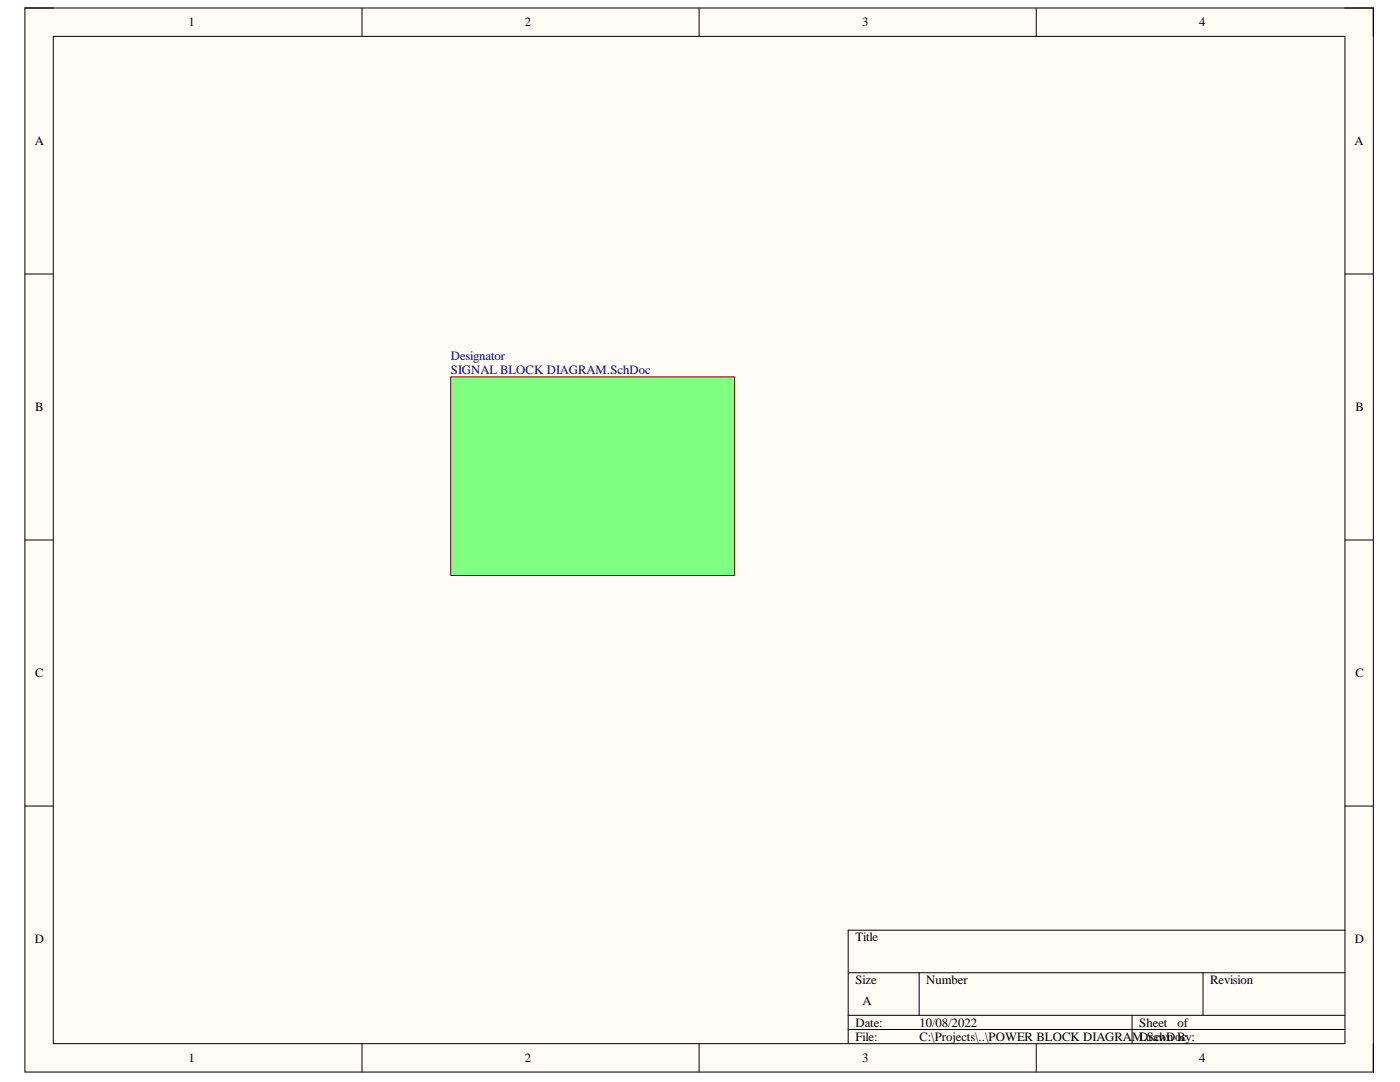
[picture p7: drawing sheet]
<svg xmlns="http://www.w3.org/2000/svg" width="279mm" height="216mm" viewBox="0 0 279 216" stroke-linecap="round" stroke-linejoin="round" font-family="sans-serif">
<defs><g id="words">
<g font-size="2.5">
<text x="37.6" y="5.3">1</text>
<text x="104.8" y="5.3">2</text>
<text x="172.1" y="5.3">3</text>
<text x="239.3" y="5.3">4</text>
<text x="6.9" y="29">A</text>
<text x="270.3" y="29">A</text>
<text x="7" y="82.1">B</text>
<text x="270.5" y="82.1">B</text>
<text x="7" y="135.1">C</text>
<text x="270.5" y="135.1">C</text>
<text x="6.9" y="188.2">D</text>
<text x="170.7" y="187.9">Title</text>
<text x="270.4" y="188.2">D</text>
<text x="170.7" y="196.4">Size</text>
<text x="184.8" y="196.4">Number</text>
<text x="241.5" y="196.4">Revision</text>
<text x="172.2" y="200.6">A</text>
<text x="170.7" y="204.8">Date:</text>
<text x="170.7" y="207.7">File:</text>
<text x="183.5" y="204.8">10/08/2022</text>
<text x="183.5" y="207.7">C:\Projects\..\POWER BLOCK DIAGRAMD.Sracwn By:</text>
<text x="227.4" y="204.8">Sheet</text>
<text x="231.4" y="207.7">hDoc</text>
<text x="235" y="204.8">of</text>
<text x="37.6" y="211.9">1</text>
<text x="104.8" y="211.9">2</text>
<text x="172.1" y="211.9">3</text>
<text x="239.3" y="211.9">4</text>
</g>
<g font-size="2.5" fill="#000080">
<text x="90" y="71.8">Designator</text>
<text x="90" y="74.6">SIGNAL BLOCK DIAGRAM.SchDoc</text>
</g>
</g></defs>
<path d="M5 1.6h269.1v212.3h-269.1z" fill-rule="evenodd" fill="#fffcf8"/>
<path d="M5 1.6h269.1v212.3h-269.1z" fill="none" stroke="#000" stroke-width=".2"/>
<path d="M10.6 7.3h257.8v201h-257.8z" fill-rule="evenodd" fill="#fffcf8"/>
<g fill="none" stroke="#000" stroke-width=".2">
<path d="M5 1.6h5.6M10.6 7.3h257.8v201h-257.8zM72.2 1.6v5.7M139.5 1.6v5.7M206.8 1.6v5.7M268.4 1.6h5.7v5.7M5 54.7h5.6M268.4 54.7h5.7M5 107.8h5.6M268.4 107.8h5.7M5 160.8h5.6M268.4 160.8h5.7"/>
<path d="M169.3 194.1h99.1M183.4 194.1v8.5M240.1 194.1v8.5M268.4 185.6h-99.1v22.7M72.2 208.3v5.6M139.5 208.3v5.6M169.3 202.6h99.1M169.3 205.4h99.1M206.8 208.3v5.6M225.9 202.6v5.7M274.1 208.3v5.6"/>
</g>
<path d="M89.9 75.2h56.7v39.6h-56.7z" fill-rule="evenodd" fill="#80ff80"/>
<path d="M89.9 75.2h56.7v39.6h-56.7z" fill="none" stroke="#800000" stroke-width=".2"/>
<use href="#words"/>
</svg>
